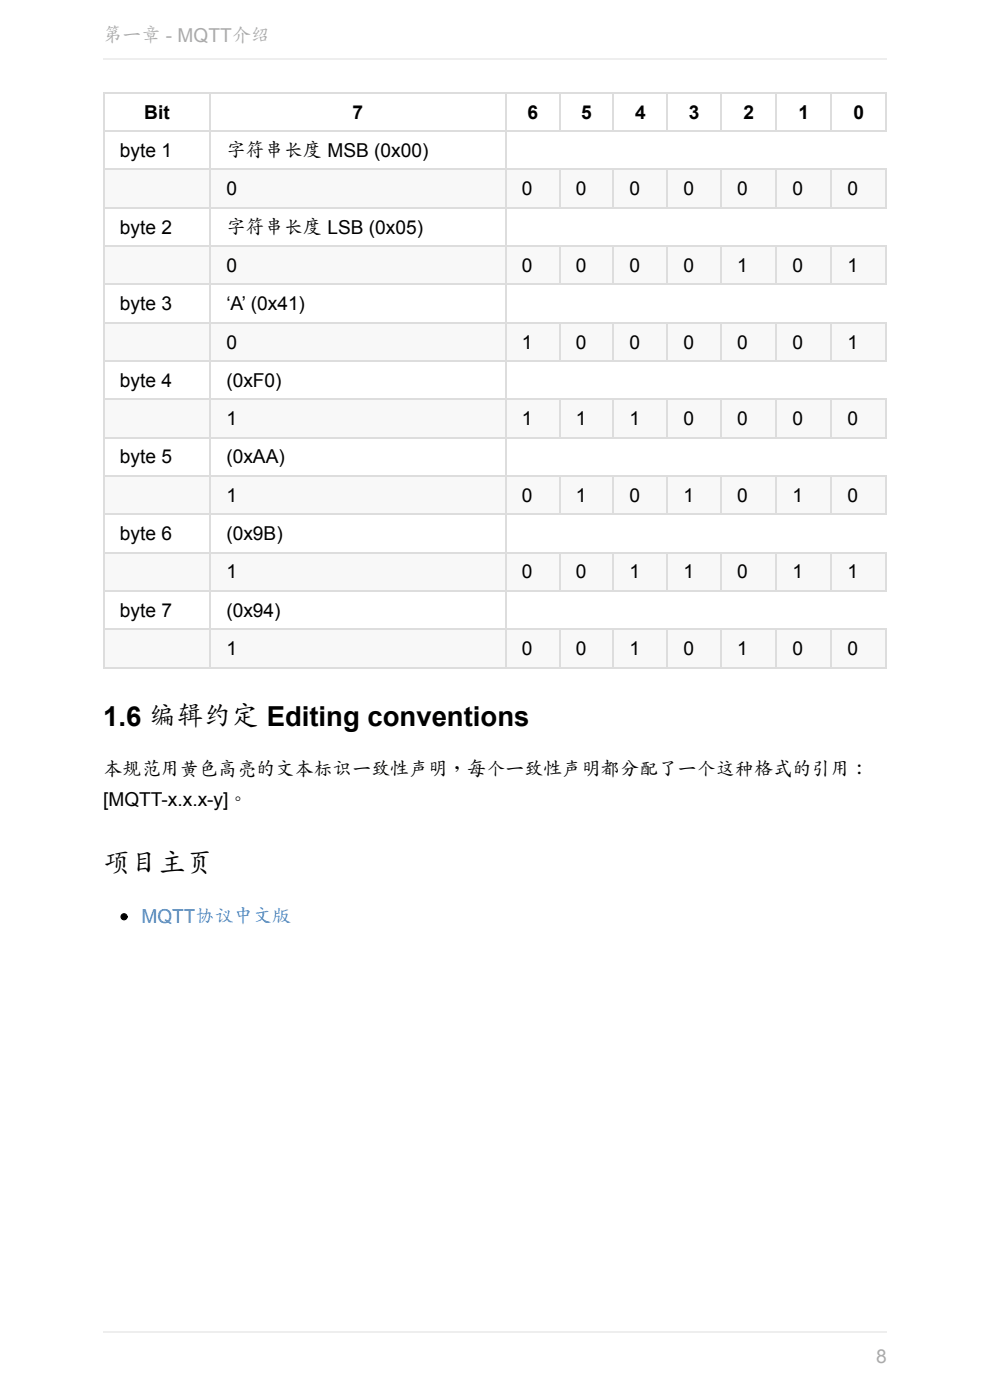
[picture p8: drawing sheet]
<svg xmlns="http://www.w3.org/2000/svg" width="210mm" height="297mm" viewBox="0 0 210 297" stroke-linecap="round" stroke-linejoin="round" font-family="sans-serif">
<defs><g id="words">
<g font-size="5.8">
<text x="21.9" y="154">1.6 编辑约定 Editing conventions</text>
<text x="21.9" y="185.2">项目主页</text>
</g>
<g font-size="4.1" fill="#aaa">
<text x="21.9" y="8.9">第一章 - MQTT介绍</text>
<text x="185.8" y="289.1">8</text>
</g>
<g font-size="4.1">
<text x="30.6" y="25.2">Bit</text>
<text x="74.8" y="25.2">7</text>
<text x="111.9" y="25.2">6</text>
<text x="123.3" y="25.2">5</text>
<text x="134.7" y="25.2">4</text>
<text x="146.1" y="25.2">3</text>
<text x="157.7" y="25.2">2</text>
<text x="169.4" y="25.2">1</text>
<text x="181" y="25.2">0</text>
<text x="25.4" y="33.3">byte 1</text>
<text x="48" y="33.3">字符串长度 MSB (0x00)</text>
<text x="48" y="41.4">0</text>
<text x="110.7" y="41.4">0</text>
<text x="122.1" y="41.4">0</text>
<text x="133.6" y="41.4">0</text>
<text x="145" y="41.4">0</text>
<text x="156.4" y="41.4">0</text>
<text x="168.1" y="41.4">0</text>
<text x="179.8" y="41.4">0</text>
<text x="25.4" y="49.5">byte 2</text>
<text x="48" y="49.5">字符串长度 LSB (0x05)</text>
<text x="48" y="57.7">0</text>
<text x="110.7" y="57.7">0</text>
<text x="122.1" y="57.7">0</text>
<text x="133.6" y="57.7">0</text>
<text x="145" y="57.7">0</text>
<text x="156.4" y="57.7">1</text>
<text x="168.1" y="57.7">0</text>
<text x="179.8" y="57.7">1</text>
<text x="25.4" y="65.8">byte 3</text>
<text x="48" y="65.8">‘A’ (0x41)</text>
<text x="48" y="73.9">0</text>
<text x="110.7" y="73.9">1</text>
<text x="122.1" y="73.9">0</text>
<text x="133.6" y="73.9">0</text>
<text x="145" y="73.9">0</text>
<text x="156.4" y="73.9">0</text>
<text x="168.1" y="73.9">0</text>
<text x="179.8" y="73.9">1</text>
<text x="25.4" y="82.1">byte 4</text>
<text x="48" y="82.1">(0xF0)</text>
<text x="48" y="90.2">1</text>
<text x="110.7" y="90.2">1</text>
<text x="122.1" y="90.2">1</text>
<text x="133.6" y="90.2">1</text>
<text x="145" y="90.2">0</text>
<text x="156.4" y="90.2">0</text>
<text x="168.1" y="90.2">0</text>
<text x="179.8" y="90.2">0</text>
<text x="25.4" y="98.3">byte 5</text>
<text x="48" y="98.3">(0xAA)</text>
<text x="48" y="106.5">1</text>
<text x="110.7" y="106.5">0</text>
<text x="122.1" y="106.5">1</text>
<text x="133.6" y="106.5">0</text>
<text x="145" y="106.5">1</text>
<text x="156.4" y="106.5">0</text>
<text x="168.1" y="106.5">1</text>
<text x="179.8" y="106.5">0</text>
<text x="25.4" y="114.6">byte 6</text>
<text x="48" y="114.6">(0x9B)</text>
<text x="48" y="122.7">1</text>
<text x="110.7" y="122.7">0</text>
<text x="122.1" y="122.7">0</text>
<text x="133.6" y="122.7">1</text>
<text x="145" y="122.7">1</text>
<text x="156.4" y="122.7">0</text>
<text x="168.1" y="122.7">1</text>
<text x="179.8" y="122.7">1</text>
<text x="25.4" y="130.8">byte 7</text>
<text x="48" y="130.8">(0x94)</text>
<text x="48" y="139">1</text>
<text x="110.7" y="139">0</text>
<text x="122.1" y="139">0</text>
<text x="133.6" y="139">1</text>
<text x="145" y="139">0</text>
<text x="156.4" y="139">1</text>
<text x="168.1" y="139">0</text>
<text x="179.8" y="139">0</text>
<text x="21.9" y="164.6">本规范用黄色高亮的文本标识一致性声明，每个一致性声明都分配了一个这种格式的引用：</text>
<text x="21.9" y="171">[MQTT-x.x.x-y]。</text>
</g>
<text font-size="4.1" fill="#4183c4" x="30" y="195.9">MQTT协议中文版</text>
</g></defs>
<g fill="#f8f8f8">
<path d="M21.9 35.8h22.6v8.2h-22.6z"/>
<path d="M44.5 35.8h62.7v8.2h-62.7z"/>
<path d="M107.2 35.8h11.4v8.2h-11.4z"/>
<path d="M118.6 35.8h11.4v8.2h-11.4z"/>
<path d="M130 35.8h11.4v8.2h-11.4z"/>
<path d="M141.4 35.8h11.4v8.2h-11.4z"/>
<path d="M152.8 35.8h11.7v8.2h-11.7z"/>
<path d="M164.5 35.8h11.7v8.2h-11.7z"/>
<path d="M176.2 35.8h11.7v8.2h-11.7z"/>
</g>
<g fill="#fff">
<path d="M21.9 44h22.6v8.1h-22.6z"/>
<path d="M44.5 44h62.7v8.1h-62.7z"/>
</g>
<g fill="#f8f8f8">
<path d="M21.9 52.1h22.6v8.1h-22.6z"/>
<path d="M44.5 52.1h62.7v8.1h-62.7z"/>
<path d="M107.2 52.1h11.4v8.1h-11.4z"/>
<path d="M118.6 52.1h11.4v8.1h-11.4z"/>
<path d="M130 52.1h11.4v8.1h-11.4z"/>
<path d="M141.4 52.1h11.4v8.1h-11.4z"/>
<path d="M152.8 52.1h11.7v8.1h-11.7z"/>
<path d="M164.5 52.1h11.7v8.1h-11.7z"/>
<path d="M176.2 52.1h11.7v8.1h-11.7z"/>
</g>
<g fill="#fff">
<path d="M21.9 60.2h22.6v8.1h-22.6z"/>
<path d="M44.5 60.2h62.7v8.1h-62.7z"/>
</g>
<g fill="#f8f8f8">
<path d="M21.9 68.3h22.6v8.2h-22.6z"/>
<path d="M44.5 68.3h62.7v8.2h-62.7z"/>
<path d="M107.2 68.3h11.4v8.2h-11.4z"/>
<path d="M118.6 68.3h11.4v8.2h-11.4z"/>
<path d="M130 68.3h11.4v8.2h-11.4z"/>
<path d="M141.4 68.3h11.4v8.2h-11.4z"/>
<path d="M152.8 68.3h11.7v8.2h-11.7z"/>
<path d="M164.5 68.3h11.7v8.2h-11.7z"/>
<path d="M176.2 68.3h11.7v8.2h-11.7z"/>
</g>
<g fill="#fff">
<path d="M21.9 76.5h22.6v8.1h-22.6z"/>
<path d="M44.5 76.5h62.7v8.1h-62.7z"/>
</g>
<g fill="#f8f8f8">
<path d="M21.9 84.6h22.6v8.1h-22.6z"/>
<path d="M44.5 84.6h62.7v8.1h-62.7z"/>
<path d="M107.2 84.6h11.4v8.1h-11.4z"/>
<path d="M118.6 84.6h11.4v8.1h-11.4z"/>
<path d="M130 84.6h11.4v8.1h-11.4z"/>
<path d="M141.4 84.6h11.4v8.1h-11.4z"/>
<path d="M152.8 84.6h11.7v8.1h-11.7z"/>
<path d="M164.5 84.6h11.7v8.1h-11.7z"/>
<path d="M176.2 84.6h11.7v8.1h-11.7z"/>
</g>
<g fill="#fff">
<path d="M21.9 92.7h22.6v8.2h-22.6z"/>
<path d="M44.5 92.7h62.7v8.2h-62.7z"/>
</g>
<g fill="#f8f8f8">
<path d="M21.9 100.9h22.6v8.1h-22.6z"/>
<path d="M44.5 100.9h62.7v8.1h-62.7z"/>
<path d="M107.2 100.9h11.4v8.1h-11.4z"/>
<path d="M118.6 100.9h11.4v8.1h-11.4z"/>
<path d="M130 100.9h11.4v8.1h-11.4z"/>
<path d="M141.4 100.9h11.4v8.1h-11.4z"/>
<path d="M152.8 100.9h11.7v8.1h-11.7z"/>
<path d="M164.5 100.9h11.7v8.1h-11.7z"/>
<path d="M176.2 100.9h11.7v8.1h-11.7z"/>
</g>
<g fill="#fff">
<path d="M21.9 109h22.6v8.1h-22.6z"/>
<path d="M44.5 109h62.7v8.1h-62.7z"/>
</g>
<g fill="#f8f8f8">
<path d="M21.9 117.1h22.6v8.2h-22.6z"/>
<path d="M44.5 117.1h62.7v8.2h-62.7z"/>
<path d="M107.2 117.1h11.4v8.2h-11.4z"/>
<path d="M118.6 117.1h11.4v8.2h-11.4z"/>
<path d="M130 117.1h11.4v8.2h-11.4z"/>
<path d="M141.4 117.1h11.4v8.2h-11.4z"/>
<path d="M152.8 117.1h11.7v8.2h-11.7z"/>
<path d="M164.5 117.1h11.7v8.2h-11.7z"/>
<path d="M176.2 117.1h11.7v8.2h-11.7z"/>
</g>
<g fill="#fff">
<path d="M21.9 125.3h22.6v8.1h-22.6z"/>
<path d="M44.5 125.3h62.7v8.1h-62.7z"/>
</g>
<g fill="#f8f8f8">
<path d="M21.9 133.4h22.6v8.1h-22.6z"/>
<path d="M44.5 133.4h62.7v8.1h-62.7z"/>
<path d="M107.2 133.4h11.4v8.1h-11.4z"/>
<path d="M118.6 133.4h11.4v8.1h-11.4z"/>
<path d="M130 133.4h11.4v8.1h-11.4z"/>
<path d="M141.4 133.4h11.4v8.1h-11.4z"/>
<path d="M152.8 133.4h11.7v8.1h-11.7z"/>
<path d="M164.5 133.4h11.7v8.1h-11.7z"/>
<path d="M176.2 133.4h11.7v8.1h-11.7z"/>
</g>
<g fill="none" stroke="#ddd" stroke-width=".25">
<path d="M21.9 19.7h166.2M22 19.6v122.2M44.6 19.6v122.2M107.3 19.6v122.2M118.7 19.6v8.3M130.1 19.6v8.3M141.6 19.6v8.3M153 19.6v8.3M164.6 19.6v8.3M176.3 19.6v8.3M188 19.6v8.3M21.9 36h166.2"/>
<path d="M21.9 27.8h166.2M118.7 35.8v8.4M130.1 35.8v8.4M141.6 35.8v8.4M153 35.8v8.4M164.6 35.8v8.4M176.3 35.8v8.4M188 35.8v8.4M21.9 52.2h166.2M21.9 44.1h166.2M118.7 52.1v8.4M130.1 52.1v8.4"/>
<path d="M141.6 52.1v8.4M153 52.1v8.4M164.6 52.1v8.4M176.3 52.1v8.4M188 52.1v8.4M21.9 76.6h166.2M21.9 68.5h166.2M21.9 60.3h166.2M118.7 68.3v8.4M130.1 68.3v8.4M141.6 68.3v8.4M153 68.3v8.4"/>
<path d="M164.6 68.3v8.4M176.3 68.3v8.4M188 68.3v8.4M21.9 92.9h166.2M21.9 84.7h166.2M118.7 84.6v8.4M130.1 84.6v8.4M141.6 84.6v8.4M153 84.6v8.4M164.6 84.6v8.4M176.3 84.6v8.4M188 84.6v8.4"/>
<path d="M21.9 117.3h166.2M21.9 109.1h166.2M21.9 101h166.2M118.7 100.9v8.3M118.7 117.1v8.4M130.1 100.9v8.3M130.1 117.1v8.4M141.6 100.9v8.3M141.6 117.1v8.4M153 100.9v8.3M153 117.1v8.4M164.6 100.9v8.3"/>
<path d="M164.6 117.1v8.4M176.3 100.9v8.3M176.3 117.1v8.4M188 100.9v8.3M188 117.1v8.4M21.9 133.5h166.2M21.9 125.4h166.2M118.7 133.4v8.4M130.1 133.4v8.4M141.6 133.4v8.4M153 133.4v8.4M164.6 133.4v8.4"/>
<path d="M176.3 133.4v8.4M188 133.4v8.4M21.9 141.6h166.2"/>
</g>
<circle cx="26.3" cy="194.5" r=".63" fill="#000" stroke="#000" stroke-width=".25"/>
<path d="M21.9 12.6h166.2M21.9 282.6h166.2" fill="none" stroke="#eee" stroke-width=".25"/>
<use href="#words"/>
</svg>
